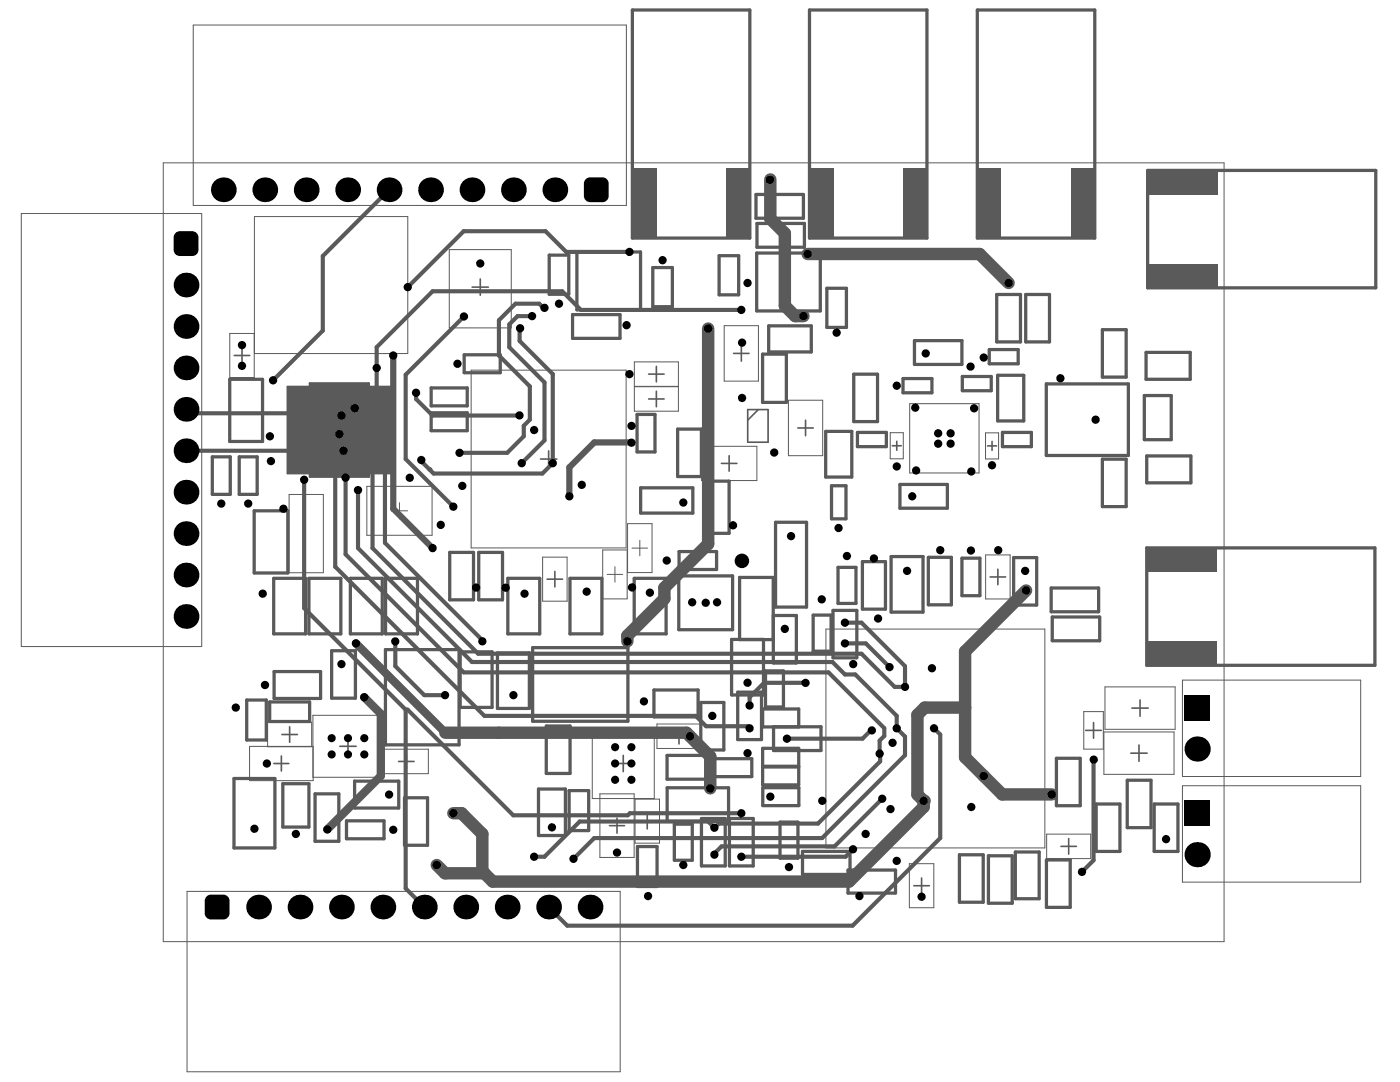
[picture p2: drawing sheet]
<svg xmlns="http://www.w3.org/2000/svg" width="279mm" height="216mm" viewBox="0 0 279 216" stroke-linecap="round" stroke-linejoin="round" font-family="sans-serif">
<path d="M57.4 77.2h4.5v-.7h11.7v.7h4.4v17.2h-4.4v.7h-11.7v-.7h-4.5z" fill="#5a5a5a"/>
<g fill="none" stroke="#5a5a5a" stroke-width=".2">
<path d="M38.6 5h86.4v36h-86.4zM32.6 32.5h211.7v155.4h-211.7zM4.2 42.6h36.1v86.4h-36.1zM50.8 43.2h30.6v27.3h-30.6zM89.7 49.8h12.3v15.6h-12.3zM45.9 66.5h4.8v8.8h-4.8zM94 73.9h31v35.4h-31zM126.6 72.2h8.8v4.9h-8.8zM126.6 77.2h8.8v4.9h-8.8zM144.5 65h6.9v11.1h-6.9zM157.3 79.9h6.9v11h-6.9zM57.7 98.7h6.8v15.6h-6.8z"/>
<path d="M73.2 97h13v9.8h-13zM140 89.1h11.1v6.8h-11.1zM177.7 86.3h2.6v5.2h-2.6zM181.6 80.5h13.8v13.9h-13.8zM196.7 86.4h2.6v5.2h-2.6zM78.1 101.9h3.2M79.7 100.3v3.3M108.3 111.2h4.9v8.8h-4.9zM120.3 109.7h4.9v9.8h-4.9zM121.2 114.6h3.1M122.7 113.1v3.1M125.2 104.5h4.9v9.7h-4.9z"/>
<path d="M126.1 109.4h3.1M127.7 107.8v3.1M196.7 110.7h4.9v8.8h-4.9zM164.8 125.5h43.7v43.7h-43.7zM220.5 137.1h14v8.4h-14zM236 135.7h35.6v19.2h-35.6zM49.8 148.9h12.7v6.9h-12.7zM53.4 144.1h8.8v4.9h-8.8zM62.4 142.7h14v12.4h-14zM76.7 149.5h8.8v4.9h-8.8zM118.2 145.3h12.4v14h-12.4zM119.7 158.4h6.9v12.7h-6.9z"/>
<path d="M126.7 159.5h4.9v8.7h-4.9zM131.1 144.5h8.8v4.8h-8.8zM216.3 142h3.9v7.5h-3.9zM220.3 146.1h14v8.4h-14zM236 156.8h35.6v19.2h-35.6zM37.3 177.9h86.5v36h-86.5zM181.5 172.3h4.9v8.8h-4.9zM208.9 166.4h8.8v4.9h-8.8z"/>
</g>
<g fill="none" stroke="#5a5a5a" stroke-width=".65">
<path d="M126.2 2h23.4v45.5h-23.4zM161.6 2h23.4v45.5h-23.4zM195 2h23.5v45.5h-23.5zM150.9 38.8h9.4v4.7h-9.4zM229 34h45.6v23.4h-45.6zM109.6 50.9h3.9v7.8h-3.9zM115.1 50.3h12.7v11.5h-12.7zM130.3 53.4h3.9v7.8h-3.9zM143.5 51h3.9v7.8h-3.9zM151 50.5h12.7v11.5h-12.7zM151.1 44.6h9.4v4.7h-9.4zM165 57.5h3.9v7.8h-3.9z"/>
<path d="M198.9 58.8h4.8v9.4h-4.8zM204.7 58.8h4.7v9.4h-4.7zM45.8 75.7h6.6v12.4h-6.6zM86 77.4h7.2v3.6h-7.2zM92.6 70.8h7.2v3.6h-7.2zM114.3 62.8h9.4v4.7h-9.4zM152.2 70.7h4.7v9.6h-4.7zM153.4 65h8.5v5.2h-8.5zM170.4 74.7h4.7v9.4h-4.7zM180.2 75.5h5.8v2.9h-5.8zM182.5 68h9.5v4.7h-9.5zM192.1 75.1h5.7v2.9h-5.7z"/>
<path d="M197.4 69.8h5.8v2.8h-5.8zM199.1 74.9h5.2v9.1h-5.2zM208.8 76.6h16.4v14.3h-16.4zM220 65.8h4.7v9.5h-4.7zM228.4 78.9h5.3v8.8h-5.3zM228.7 70.3h8.8v5.4h-8.8zM42.4 91.2h3.6v7.4h-3.6zM47.7 91.2h3.6v7.4h-3.6zM86 82.4h7.2v3.5h-7.2zM127.1 82.7h3.6v7.5h-3.6zM127.9 97.3h10.4v5.1h-10.4zM135.2 85.6h4.8v9.5h-4.8z"/>
<path d="M140.5 96h5v10.4h-5zM164.8 86.1h5.2v9.1h-5.2zM165.9 96.9h2.9v6.6h-2.9zM171.1 86.3h5.8v2.8h-5.8zM179.6 96.7h9.5v4.7h-9.5zM200.1 86.3h5.7v2.8h-5.7zM220 91.6h4.7v9.5h-4.7zM228.9 91h8.8v5.3h-8.8zM50.7 101.9h6.7v12.4h-6.7zM54.6 115.4h6.4v11.1h-6.4zM61.7 115.4h6.3v11.1h-6.3zM69.9 115.4h6.4v11.1h-6.4z"/>
<path d="M76.9 115.4h6.4v11.1h-6.4zM89.8 110.2h4.7v9.5h-4.7zM95.5 110.2h4.8v9.5h-4.8zM101.3 115.4h6.4v11.1h-6.4zM113.8 115.4h6.3v11.1h-6.3zM126.6 115.4h6.3v11.1h-6.3zM135.5 114.9h10.7v10.7h-10.7zM135.5 110.1h7.5v3.5h-7.5zM154.8 104.2h6.2v16.9h-6.2zM167.2 113.2h3.6v7.2h-3.6zM172.1 112.1h4.6v9.4h-4.6zM177.8 111.1h6.4v11h-6.4z"/>
<path d="M185.3 111.2h4.6v9.5h-4.6zM192 111.4h3.6v7.5h-3.6zM202.3 111.3h4.6v9.4h-4.6zM209.8 117.3h9.5v4.8h-9.5zM228.9 109.3h45.5v23.5h-45.5zM49.2 139.7h3.9v8h-3.9zM54.7 134h9.3v5.4h-9.3zM66.2 129.8h4.7v9.5h-4.7zM76.9 129.6h14.7v19h-14.7zM91.8 130.1h6.4v11.1h-6.4zM99.3 130.3h6.3v11.1h-6.3zM106.3 129.2h19v14.7h-19z"/>
<path d="M130.5 137.7h8.8v5.3h-8.8zM146 127.6h6.4v11.1h-6.4zM147.2 138.1h4.8v9.5h-4.8zM152.8 133.9h3.6v7.2h-3.6zM154.3 122.8h4.6v9.5h-4.6v-17.1h-6.7v12.4h6.7M162.3 122.7h3.6v7.2h-3.6zM166.2 121.8h4.8v9.5h-4.8zM210 123.1h9.5v4.8h-9.5zM46.7 155.3h8.2v13.9h-8.2zM53.8 140.1h8v3.9h-8zM56.4 156.4h5.3v8.6h-5.3zM62.9 158.4h4.7v9.5h-4.7z"/>
<path d="M70.8 155.9h8.8v5.3h-8.8zM80.7 159.2h4.6v9.5h-4.6zM107.5 157.4h5.3v9.3h-5.3zM109 144.9h4.8v9.4h-4.8zM113.6 157.8h3.9v7.9h-3.9zM133.1 150.7h9.5v4.8h-9.5zM133.1 157.2h12.3v6.7h-12.3zM139.9 140.2h4.6v9.4h-4.6zM142.5 151.4h7.5v3.6h-7.5zM152.2 149.3h7.2v3.6h-7.2zM152.2 153h7.2v3.6h-7.2zM152.2 157.2h7.2v3.6h-7.2z"/>
<path d="M154.4 145v4.8h9.4v-4.8h-11.6v-3.5h7.2v3.5M210.8 151.3h4.8v9.5h-4.8zM225 155.7h4.7v9.5h-4.7zM69.1 163.8h7.5v3.6h-7.5zM127.2 168.9h3.9v8h-3.9zM134.6 164.5h3.6v7.2h-3.6zM140 163.3h4.7v9.5h-4.7zM145.6 163.3h4.7v9.5h-4.7zM155.7 164h3.5v7.2h-3.5zM160.2 169.9h9.4v4.6h-9.4zM169.2 173.6h9.5v4.6h-9.5zM191.5 170.6h4.7v9.4h-4.7z"/>
<path d="M197.3 170.8h4.7v9.4h-4.7zM202.6 170h4.8v9.3h-4.8zM208.8 171.6h4.8v9.5h-4.8zM218.8 160.4h4.7v9.5h-4.7zM230.3 160.4h4.8v9.5h-4.8z"/>
</g>
<g fill="none" stroke="#5a5a5a" stroke-width=".33">
<path d="M94.2 57.3h3.3M95.8 55.7v3.2M46.7 70.9h3.1M48.3 69.4v3.1M129.4 74.7h3.1M129.4 79.6h3.1M131 73.1v3.1M131 78.1v3.1M146.4 70.5h3.1M147.9 69v3.1M107.9 91.6h3.2M109.5 90v3.2"/>
<path d="M144 92.5h3.1M145.5 90.9v3.1M149.2 81.7h4.1v6.5h-4.1zM151.3 81.7l-2.1 2.1M159.2 85.4h3.1M160.8 83.9v3M178.1 88.9h1.8M179 88v1.8M197.1 89h1.8M198 88.1v1.8M109.2 115.6h3.1M110.7 114v3.1"/>
<path d="M197.6 115.1h3.1M199.1 113.6v3.1M227.5 139.7v3.2M54.7 152.4h2.9M56.2 150.9v2.9M56.3 146.6h3.1M57.8 145v3.1M67.8 148.9h3.3M69.4 147.3v3.2M79.5 151.9h3.1M81.1 150.4v3.1M122.8 152.3h3.2"/>
<path d="M124.4 150.7v3.3M134 146.9h3.1M135.5 145.4v3.1M216.7 145.7h3.1M218.2 144.2v3.1M225.7 150.3h3.2M225.9 141.3h3.3M227.3 148.7v3.2M121.6 164.7h3M123.1 163.3v2.9M127.6 163.9h3.1M129.2 162.3v3.1"/>
<path d="M182.4 176.7h3.1M183.9 175.2v3.1M211.7 168.9h3.1M213.3 167.3v3.1"/>
</g>
<path d="M57.4 77.2h4.5v-.7h11.7v.7h4.4v17.2h-4.4v.7h-11.7v-.7h-4.5z" fill="none" stroke="#5a5a5a" stroke-width=".5"/>
<path d="M141.3 108.5l-8.7 8.8v2.2l-7.4 7.3v1.2M88.9 146.2h10.6M184.3 161l-14.9 14.9h-71.1l-1.6-1.6" fill="none" stroke="#5a5a5a" stroke-width="2.5"/>
<path d="M71.5 97.8v11.6l22.7 22.7h71.9l2.5 2.5h2.1l8.3 8.2v2.5l1.6 1.7v3.7l-16.5 16.5h-45.5l-4.1 4.2M74.3 109.4l21.1 21h76.5l6.6 6.7h2.1M92.5 134.2h72.8l11.2 11.1v1.6l-.9 .9v2.6M160.8 136.2h-8.3l-2.9 2.9M160.8 136.2v.1M168.6 128.4h4.2l4.7 4.7M96.7 142.8h42.2l2 2.1h8.3M137.7 146.9l.1 .1M174 145.7h-.2l-1.7 1.7h-15.1M175.7 150.4v1.5l-12.5 12.4h-19.7M176.1 159.4l-9.5 9.5h-22.6l-1.4 1.4v.2M170.2 169.5l-1.4 1.4h-20.9" fill="none" stroke="#5a5a5a" stroke-width=".83"/>
<circle cx="99.5" cy="146.2" r=".41" fill="#5a5a5a"/>
<path d="M204.8 117.8l-12.2 12.2v11.2M99.5 146.2h37.5l.7 .7M137.8 147l3.9 3.9M184.5 141.2l-1.4 1.4v16l1.2 1.2v1.2M200 158.5h9.9M87.2 172.6l1.6 1.7M90.5 162.3h1.6" fill="none" stroke="#5a5a5a" stroke-width="2.5"/>
<path d="M149.6 139.1v1.7M168.6 124.2h3.3l8.7 8.7v4.2M149.2 144.9l.4 .4M218.2 151.5v20.2l-2.3 2.3M59.9 179.9v1.1" fill="none" stroke="#5a5a5a" stroke-width=".83"/>
<circle cx="184.3" cy="159.8" r="1.24" fill="#5a5a5a"/>
<path d="M153.7 35.8v7.9l2.9 2.8v14.5l2.1 2.1h1.7M161.2 50.7h34.3l5.8 5.8M141.7 150.9v6.4M184.5 141.2h8.1v9.9l7.4 7.4M92.1 162.3l4.2 4.1v7.4l.4 .5h-7.9" fill="none" stroke="#5a5a5a" stroke-width="2.5"/>
<g fill="none" stroke="#5a5a5a" stroke-width=".83">
<path d="M77.7 37.9l-13.3 13.2v14.9l-9.9 9.9M112.2 58.1h-25.9l-11.1 11.2M125.6 50.3h-12.6l-4.1-4.2h-16.4l-11.1 11.2M83 78.4h.1M83 78.4v1.2l3.3 3.3h17.4M92.6 63.2l-11.6 11.6v16.8l9.5 9.5M99.6 70.9l6.1 6.2v6.6l-1.2 1.3v2.1l-3.3 3.3h-9.5M101.6 69.3l7.1 7v11.6l-4.6 4.5M37.9 82.5h29.6l.4 .4h.2M60.7 95.7v25.7l20.3 20.2M67.7 86.6h-.2l-3.3 3.3h-27.1M68.6 89.9v.2l-1.7 1.7v21.3l29.8 29.7"/>
<path d="M69 95.3v15.3l23.5 23.6M70.8 81.4l3.5 3.6M84.1 91.8v.2l1.6 1.7M84.5 92.4v.1M78.9 128h.1M78.9 128v4.9l5.8 5.8h4.1M81 141.6h.3l21.1 21.1h22.9l.4-.4h22.2M81 141.6v35.7M186.4 145.3l1.2 1.3v20.6l-17.4 17.5h-57l-3-3h-.7v-.7M142.6 165.2l-1.3-1.3h-25.6l-7 7h-2.1M143.5 164.3l-.9 .9"/>
</g>
<path d="M78.5 70.9v30.6l7.8 7.9" fill="none" stroke="#5a5a5a" stroke-width="1.2"/>
<path d="M71 128.4l17.9 17.8M72.7 139.1l3.3 3.3v12.4l-10.7 10.7" fill="none" stroke="#5a5a5a" stroke-width="1.7"/>
<circle cx="85.7" cy="93.7" r=".41" fill="#5a5a5a"/>
<path d="M112.2 58.1l3.7 3.7h32M75.2 69.3v12l1.6 1.6v25.4l19.5 19.4v.3M103.8 65.5l-.1 2.5 6.6 6.7v17.7l-2 2.1h-21.8l-.8-.8M106.2 63.1h-2.9l-1.7 1.6v4.6M108.7 61.4h-.3l-.8-.8h-4.7l-3.3 3.3v7M37.1 81.7l.8 .8M74.3 85v24.4M81 177.3l3.7 3.7" fill="none" stroke="#5a5a5a" stroke-width=".83"/>
<path d="M141.3 65.6v42.9" fill="none" stroke="#5a5a5a" stroke-width="2.5"/>
<path d="M126 88.3h-7.4l-5 4.9v5.8" fill="none" stroke="#5a5a5a" stroke-width="1.2"/>
<g fill="#000">
<path d="M116.5 39.1h1.3v1.2a1.24 1.24 0 0 1-1.3-1.2zM116.8 35.9l.6-.4 .4-.1v1.2h-1.3zM120.2 39.1h1.3a1.24 1.24 0 0 1-1.3 1.2zM120.2 35.4a1.24 1.24 0 0 1 1.3 1.2h-1.3zM34.9 46.6l.6-.4 .4-.1v1.3h-1.2zM34.7 49.9h1.2v1.2a1.24 1.24 0 0 1-1.2-1.2zM38.4 49.9h1.2a1.24 1.24 0 0 1-1.2 1.2zM38.4 46.1a1.24 1.24 0 0 1 1.2 1.3h-1.2zM41.1 179l.6-.4 .4-.1v1.3h-1.2zM44.6 178.5a1.24 1.24 0 0 1 1.2 1.3h-1.2zM40.9 182.2h1.2v1.3a1.24 1.24 0 0 1-1.2-1.3zM44.6 182.2h1.2a1.24 1.24 0 0 1-1.2 1.3z"/>
<circle cx="44.6" cy="37.9" r="2.47"/>
<circle cx="52.8" cy="37.9" r="2.47"/>
<circle cx="61.1" cy="37.9" r="2.47"/>
<circle cx="69.4" cy="37.9" r="2.47"/>
<circle cx="77.7" cy="37.9" r="2.47"/>
<circle cx="85.9" cy="37.9" r="2.47"/>
<circle cx="94.2" cy="37.9" r="2.47"/>
<circle cx="102.5" cy="37.9" r="2.47"/>
<circle cx="110.7" cy="37.9" r="2.47"/>
<circle cx="128.9" cy="35.8" r=".83"/>
<circle cx="128.9" cy="39.1" r=".83"/>
<circle cx="147.1" cy="38.3" r=".83"/>
<circle cx="147.1" cy="35.8" r=".83"/>
<circle cx="153.7" cy="35.9" r=".83"/>
<circle cx="164.1" cy="38.3" r=".83"/>
<circle cx="164.1" cy="35.4" r=".83"/>
<circle cx="182.3" cy="38.3" r=".83"/>
<circle cx="182.3" cy="35.4" r=".83"/>
<circle cx="197.6" cy="36.2" r=".83"/>
<circle cx="197.6" cy="39.1" r=".83"/>
<circle cx="215.8" cy="36.2" r=".83"/>
<circle cx="215.8" cy="39.1" r=".83"/>
<circle cx="231.9" cy="36.6" r=".83"/>
<circle cx="234.8" cy="36.6" r=".83"/>
<circle cx="237.7" cy="36.6" r=".83"/>
<circle cx="240.6" cy="36.6" r=".83"/>
<circle cx="37.1" cy="56.9" r="2.47"/>
<circle cx="81.4" cy="57.3" r=".83"/>
<circle cx="95.8" cy="52.6" r=".83"/>
<circle cx="125.6" cy="50.3" r=".83"/>
<circle cx="128.9" cy="44.9" r=".83"/>
<circle cx="128.9" cy="42" r=".83"/>
<circle cx="132.2" cy="51.9" r=".83"/>
<circle cx="147.1" cy="44.5" r=".83"/>
<circle cx="147.1" cy="41.6" r=".83"/>
<circle cx="149.2" cy="56.5" r=".83"/>
<circle cx="161.2" cy="50.7" r=".83"/>
<circle cx="164.1" cy="44.9" r=".83"/>
<circle cx="164.1" cy="41.6" r=".83"/>
<circle cx="182.3" cy="44.5" r=".83"/>
<circle cx="182.3" cy="41.2" r=".83"/>
<circle cx="197.6" cy="44.9" r=".83"/>
<circle cx="197.6" cy="42" r=".83"/>
<circle cx="201.3" cy="56.5" r=".83"/>
<circle cx="215.8" cy="44.9" r=".83"/>
<circle cx="215.8" cy="42" r=".83"/>
<circle cx="231.9" cy="55.2" r=".83"/>
<circle cx="234.8" cy="55.2" r=".83"/>
<circle cx="237.7" cy="55.2" r=".83"/>
<circle cx="240.6" cy="55.2" r=".83"/>
<circle cx="37.1" cy="73.4" r="2.47"/>
<circle cx="37.1" cy="65.1" r="2.47"/>
<circle cx="48.3" cy="68.9" r=".83"/>
<circle cx="48.3" cy="73" r=".83"/>
<circle cx="54.5" cy="75.9" r=".83"/>
<circle cx="75.2" cy="73.4" r=".83"/>
<circle cx="78.5" cy="70.9" r=".83"/>
<circle cx="83" cy="78.4" r=".83"/>
<circle cx="91.3" cy="72.6" r=".83"/>
<circle cx="92.6" cy="63.2" r=".83"/>
<circle cx="103.8" cy="65.5" r=".83"/>
<circle cx="106.2" cy="63.1" r=".83"/>
<circle cx="108.7" cy="61.4" r=".83"/>
<circle cx="111.6" cy="60.6" r=".83"/>
<circle cx="125" cy="64.9" r=".83"/>
<circle cx="125.6" cy="74.7" r=".83"/>
<circle cx="141.3" cy="65.6" r=".83"/>
<circle cx="147.9" cy="61.8" r=".83"/>
<circle cx="148.1" cy="68.4" r=".83"/>
<circle cx="148.1" cy="79.4" r=".83"/>
<circle cx="160.4" cy="63.1" r=".83"/>
<circle cx="167" cy="66.4" r=".83"/>
<circle cx="179" cy="77" r=".83"/>
<circle cx="184.7" cy="70.5" r=".83"/>
<circle cx="193.7" cy="73.1" r=".83"/>
<circle cx="196.3" cy="71.3" r=".83"/>
<circle cx="211.6" cy="75.5" r=".83"/>
<circle cx="37.1" cy="98.2" r="2.47"/>
<circle cx="37.1" cy="89.9" r="2.47"/>
<circle cx="37.1" cy="81.7" r="2.47"/>
<circle cx="53.9" cy="87.1" r=".83"/>
<circle cx="54.1" cy="92" r=".83"/>
<circle cx="60.7" cy="95.7" r=".83"/>
<circle cx="67.7" cy="86.6" r=".83"/>
<circle cx="68.1" cy="82.9" r=".83"/>
<circle cx="68.6" cy="89.9" r=".83"/>
<circle cx="69" cy="95.3" r=".83"/>
<circle cx="70.8" cy="81.4" r=".83"/>
<circle cx="71.5" cy="97.8" r=".83"/>
<circle cx="81.8" cy="95.3" r=".83"/>
<circle cx="84.1" cy="91.8" r=".83"/>
<circle cx="91.7" cy="90.4" r=".83"/>
<circle cx="92.3" cy="97" r=".83"/>
<circle cx="103.7" cy="82.9" r=".83"/>
<circle cx="104.1" cy="92.4" r=".83"/>
<circle cx="106.6" cy="85.8" r=".83"/>
<circle cx="110.3" cy="92.4" r=".83"/>
<circle cx="113.6" cy="99" r=".83"/>
<circle cx="116.1" cy="96.7" r=".83"/>
<circle cx="126" cy="88.3" r=".83"/>
<circle cx="126" cy="85" r=".83"/>
<circle cx="154.5" cy="90.3" r=".83"/>
<circle cx="179" cy="93.1" r=".83"/>
<circle cx="182.1" cy="99" r=".83"/>
<circle cx="182.7" cy="81.3" r=".83"/>
<circle cx="182.8" cy="93.9" r=".83"/>
<circle cx="187.2" cy="88.5" r=".83"/>
<circle cx="187.2" cy="86.5" r=".83"/>
<circle cx="189.7" cy="88.5" r=".83"/>
<circle cx="189.7" cy="86.5" r=".83"/>
<circle cx="193.8" cy="94.1" r=".83"/>
<circle cx="194.4" cy="81.5" r=".83"/>
<circle cx="198" cy="92.8" r=".83"/>
<circle cx="218.7" cy="83.7" r=".83"/>
<circle cx="37.1" cy="114.7" r="2.47"/>
<circle cx="37.1" cy="106.5" r="2.47"/>
<circle cx="44.2" cy="100.5" r=".83"/>
<circle cx="49.5" cy="100.5" r=".83"/>
<circle cx="52.4" cy="118.5" r=".83"/>
<circle cx="56.6" cy="101.5" r=".83"/>
<circle cx="86.3" cy="109.4" r=".83"/>
<circle cx="88" cy="104.7" r=".83"/>
<circle cx="90.5" cy="101.1" r=".83"/>
<circle cx="95" cy="117.2" r=".83"/>
<circle cx="100.9" cy="117.3" r=".83"/>
<circle cx="104.7" cy="118.5" r=".83"/>
<circle cx="117.1" cy="118.1" r=".83"/>
<circle cx="126.1" cy="117.2" r=".83"/>
<circle cx="129.7" cy="118.3" r=".83"/>
<circle cx="133.1" cy="111.8" r=".83"/>
<circle cx="136.4" cy="100.3" r=".83"/>
<circle cx="146.3" cy="104.8" r=".83"/>
<circle cx="148.1" cy="111.9" r="1.45"/>
<circle cx="157.9" cy="107" r=".83"/>
<circle cx="164" cy="119.6" r=".83"/>
<circle cx="167.4" cy="105.4" r=".83"/>
<circle cx="169" cy="110.9" r=".83"/>
<circle cx="174.4" cy="111.4" r=".83"/>
<circle cx="181" cy="113.9" r=".83"/>
<circle cx="187.6" cy="109.8" r=".83"/>
<circle cx="193.8" cy="109.9" r=".83"/>
<circle cx="199.2" cy="109.8" r=".83"/>
<circle cx="204.6" cy="113.9" r=".83"/>
<circle cx="204.8" cy="117.8" r=".83"/>
<circle cx="231.5" cy="111.8" r=".83"/>
<circle cx="234.4" cy="111.8" r=".83"/>
<circle cx="237.3" cy="111.8" r=".83"/>
<circle cx="240.2" cy="111.8" r=".83"/>
<circle cx="37.1" cy="123" r="2.47"/>
<circle cx="52.9" cy="136.7" r=".83"/>
<circle cx="68.1" cy="132.5" r=".83"/>
<circle cx="71" cy="128.4" r=".83"/>
<circle cx="72.7" cy="139.1" r=".83"/>
<circle cx="78.9" cy="128" r=".83"/>
<circle cx="88.8" cy="138.7" r=".83"/>
<circle cx="96.3" cy="128" r=".83"/>
<circle cx="102.5" cy="138.7" r=".83"/>
<circle cx="125.2" cy="128" r=".83"/>
<circle cx="128.5" cy="140" r=".83"/>
<circle cx="138.1" cy="120.2" r=".83"/>
<circle cx="140.8" cy="120.3" r=".83"/>
<circle cx="143.1" cy="120.2" r=".83"/>
<circle cx="149.2" cy="136.2" r=".83"/>
<circle cx="156.6" cy="125.5" r=".83"/>
<circle cx="160.8" cy="136.3" r=".83"/>
<circle cx="168.6" cy="128.4" r=".83"/>
<circle cx="168.6" cy="124.2" r=".83"/>
<circle cx="170.3" cy="132.5" r=".83"/>
<circle cx="175.2" cy="123.4" r=".83"/>
<circle cx="177.5" cy="133.1" r=".83"/>
<circle cx="180.6" cy="137.1" r=".83"/>
<circle cx="186" cy="133.3" r=".83"/>
<circle cx="231.5" cy="130.4" r=".83"/>
<circle cx="234.4" cy="130.4" r=".83"/>
<circle cx="237.3" cy="130.4" r=".83"/>
<circle cx="240.2" cy="130.4" r=".83"/>
<circle cx="47.1" cy="141.2" r=".83"/>
<circle cx="53.3" cy="152.4" r=".83"/>
<circle cx="66.2" cy="150.5" r=".81"/>
<circle cx="66.2" cy="147.3" r=".81"/>
<circle cx="69.4" cy="150.5" r=".81"/>
<circle cx="69.4" cy="147.3" r=".81"/>
<circle cx="72.7" cy="150.5" r=".81"/>
<circle cx="72.7" cy="147.3" r=".81"/>
<circle cx="77.7" cy="158.6" r=".83"/>
<circle cx="122.8" cy="149.1" r=".81"/>
<circle cx="122.8" cy="155.6" r=".81"/>
<circle cx="122.8" cy="152.3" r=".81"/>
<circle cx="126" cy="149.1" r=".81"/>
<circle cx="126" cy="155.6" r=".81"/>
<circle cx="126" cy="152.3" r=".81"/>
<circle cx="137.7" cy="146.9" r=".83"/>
<circle cx="141.7" cy="157.3" r=".83"/>
<circle cx="142.2" cy="142.8" r=".83"/>
<circle cx="149.2" cy="150.3" r=".83"/>
<circle cx="149.6" cy="140.8" r=".83"/>
<circle cx="149.6" cy="145.3" r=".83"/>
<circle cx="153.7" cy="159" r=".83"/>
<circle cx="157" cy="147.4" r=".83"/>
<circle cx="164.1" cy="159.8" r=".83"/>
<circle cx="174" cy="145.7" r=".83"/>
<circle cx="175.6" cy="150.4" r=".83"/>
<circle cx="176.1" cy="159.4" r=".83"/>
<circle cx="178.1" cy="148.2" r=".83"/>
<circle cx="179" cy="145.3" r=".83"/>
<circle cx="184.3" cy="159.8" r=".83"/>
<circle cx="186.4" cy="145.3" r=".83"/>
<circle cx="196.3" cy="154.8" r=".83"/>
<circle cx="209.9" cy="158.5" r=".83"/>
<circle cx="218.3" cy="151.6" r=".83"/>
<circle cx="238.9" cy="149.5" r="2.52"/>
<circle cx="50.8" cy="165.4" r=".83"/>
<circle cx="59" cy="166.4" r=".83"/>
<circle cx="65.3" cy="165.5" r=".83"/>
<circle cx="78.5" cy="165.6" r=".83"/>
<circle cx="87.2" cy="172.6" r=".83"/>
<circle cx="90.5" cy="162.3" r=".83"/>
<circle cx="106.6" cy="170.9" r=".83"/>
<circle cx="110.2" cy="165.1" r=".83"/>
<circle cx="114.5" cy="171.4" r=".83"/>
<circle cx="123.1" cy="170.1" r=".83"/>
<circle cx="129.3" cy="178.8" r=".83"/>
<circle cx="136.4" cy="172.6" r=".83"/>
<circle cx="142.6" cy="170.5" r=".83"/>
<circle cx="142.6" cy="165.2" r=".83"/>
<circle cx="147.9" cy="170.9" r=".83"/>
<circle cx="147.9" cy="162.3" r=".83"/>
<circle cx="157.5" cy="173" r=".83"/>
<circle cx="170.2" cy="169.5" r=".83"/>
<circle cx="171.5" cy="178.8" r=".83"/>
<circle cx="172.8" cy="166.4" r=".83"/>
<circle cx="177.7" cy="161.4" r=".83"/>
<circle cx="179" cy="171.8" r=".83"/>
<circle cx="183.9" cy="178.9" r=".83"/>
<circle cx="193.8" cy="161" r=".83"/>
<circle cx="215.9" cy="174" r=".83"/>
<circle cx="232.7" cy="167.4" r=".83"/>
<circle cx="238.9" cy="170.5" r="2.52"/>
<circle cx="51.6" cy="181" r="2.47"/>
<circle cx="59.9" cy="181" r="2.47"/>
<circle cx="68.1" cy="181" r="2.47"/>
<circle cx="76.4" cy="181" r="2.47"/>
<circle cx="84.7" cy="181" r="2.47"/>
<circle cx="93" cy="181" r="2.47"/>
<circle cx="101.2" cy="181" r="2.47"/>
<circle cx="109.5" cy="181" r="2.47"/>
<circle cx="117.8" cy="181" r="2.47"/>
</g>
<g fill="#000">
<path d="M116.5 36.6l1.3-1.2h2.4l1.3 1.2v2.5l-1.3 1.2h-2.4l-1.3-1.2z" fill-rule="evenodd"/>
<path d="M34.7 47.4l1.2-1.3h2.5l1.2 1.3v2.5l-1.2 1.2h-2.5l-1.2-1.2z" fill-rule="evenodd"/>
<path d="M236.4 138.7h5v5h-5z" fill-rule="evenodd"/>
<path d="M236.4 159.7h5v5.1h-5z" fill-rule="evenodd"/>
<path d="M40.9 179.8l1.2-1.3h2.5l1.2 1.3v2.4l-1.2 1.3h-2.5l-1.2-1.3z" fill-rule="evenodd"/>
</g>
<g fill="#5a5a5a">
<path d="M180.3 33.5h4.4v13.7h-4.4z" fill-rule="evenodd"/>
<path d="M161.9 33.5h4.4v13.7h-4.4z" fill-rule="evenodd"/>
<path d="M213.8 33.5h4.4v13.7h-4.4z" fill-rule="evenodd"/>
<path d="M195.4 33.5h4.4v13.7h-4.4z" fill-rule="evenodd"/>
<path d="M126.5 33.5h4.4v13.7h-4.4z" fill-rule="evenodd"/>
<path d="M144.9 33.5h4.4v13.7h-4.4z" fill-rule="evenodd"/>
<path d="M229.4 34.3h13.6v4.4h-13.6z" fill-rule="evenodd"/>
<path d="M229.4 52.7h13.6v4.4h-13.6z" fill-rule="evenodd"/>
<path d="M229.2 109.7h13.7v4.3h-13.7z" fill-rule="evenodd"/>
<path d="M229.2 128h13.7v4.4h-13.7z" fill-rule="evenodd"/>
</g>
</svg>
